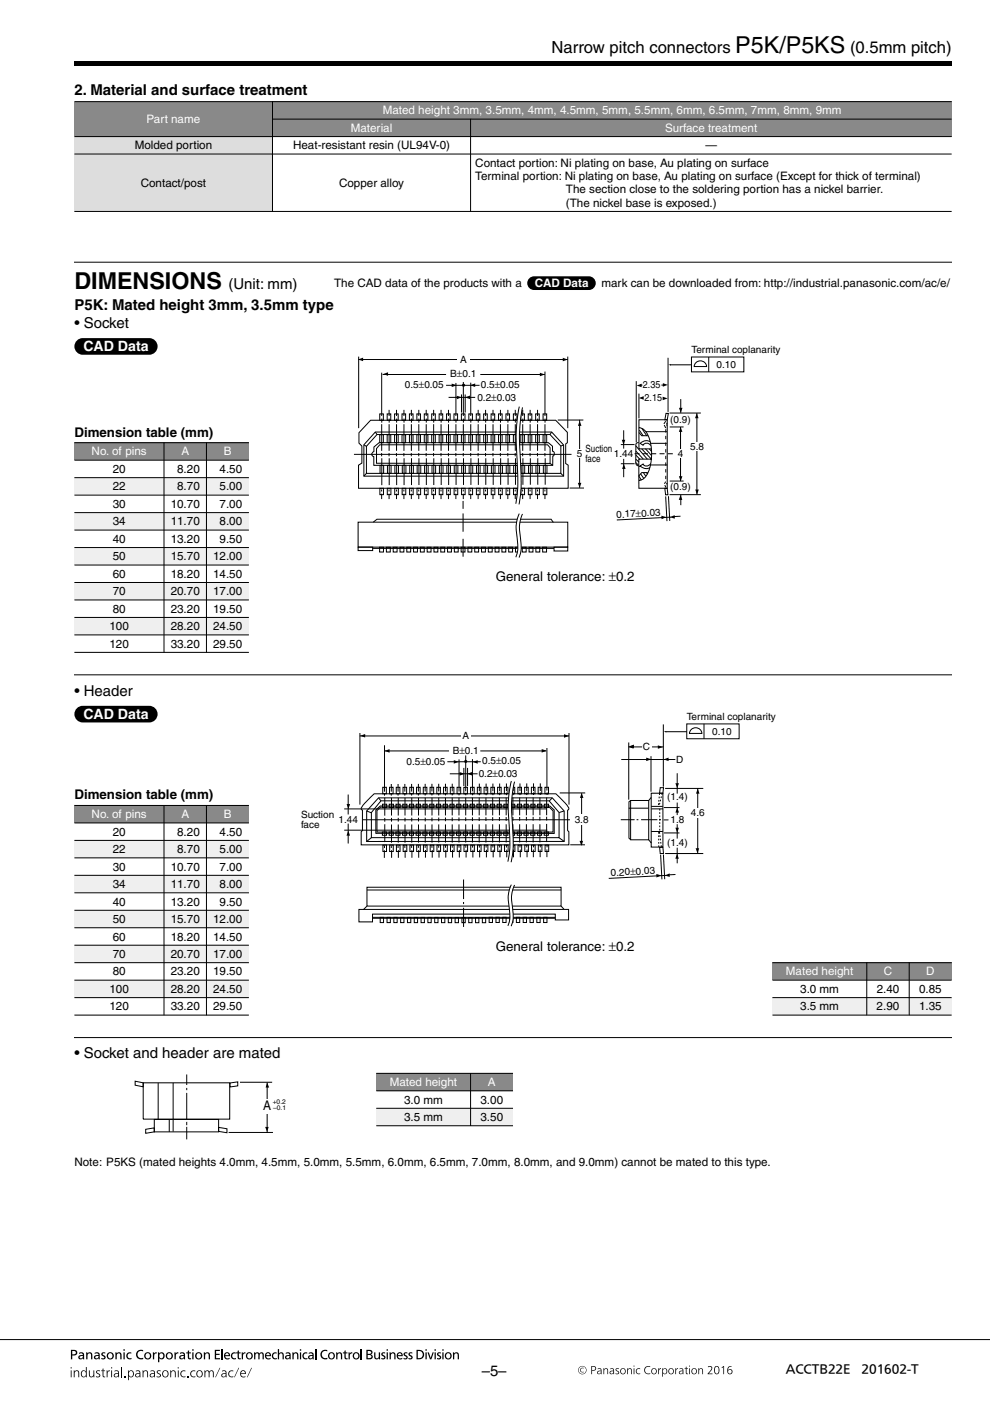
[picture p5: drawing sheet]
<svg xmlns="http://www.w3.org/2000/svg" width="210mm" height="297mm" viewBox="0 0 210 297" stroke-linecap="round" stroke-linejoin="round" font-family="sans-serif">
<defs><g id="words">
<g font-size="4.9">
<text x="155.9" y="11.3">P5K/P5KS</text>
<text x="15.8" y="61.2">DIMENSIONS</text>
</g>
<g font-size="3.5">
<text x="117" y="11.3">Narrow pitch connectors</text>
<text x="180.2" y="11.3">(0.5mm pitch)</text>
</g>
<g font-size="3.2">
<text x="15.8" y="20.1">2. Material and surface treatment</text>
<text x="15.8" y="65.6">P5K: Mated height 3mm, 3.5mm type</text>
<text x="48.4" y="61.2">(Unit: mm)</text>
<text x="15.8" y="69.5">• Socket</text>
<text x="15.8" y="147.5">• Header</text>
<text x="15.8" y="224.4">• Socket and header are mated</text>
<text x="102.1" y="291.6">–5–</text>
</g>
<g font-size="3" fill="#fff">
<text x="17.7" y="74.5">CAD Data</text>
<text x="17.7" y="152.5">CAD Data</text>
</g>
<g font-size="2.8">
<text x="15.8" y="92.6">Dimension table (mm)</text>
<text x="105.1" y="123.3">General tolerance: ±0.2</text>
<text x="15.8" y="169.5">Dimension table (mm)</text>
<text x="105.1" y="201.6">General tolerance: ±0.2</text>
<text x="55.8" y="235.4">A</text>
</g>
<g font-size="2.5" fill="#fff">
<text x="31.1" y="26.1">Part name</text>
<text x="74.4" y="28">Material</text>
<text x="81.1" y="24.3">Mated height 3mm, 3.5mm, 4mm, 4.5mm, 5mm, 5.5mm, 6mm, 6.5mm, 7mm, 8mm, 9mm</text>
<text x="141" y="28">Surface treatment</text>
<text x="113.4" y="60.9">CAD Data</text>
<text x="19.4" y="96.6">No. of pins</text>
<text x="38.5" y="96.6">A</text>
<text x="47.5" y="96.6">B</text>
<text x="19.4" y="173.5">No. of pins</text>
<text x="38.5" y="173.5">A</text>
<text x="47.5" y="173.5">B</text>
<text x="166.6" y="206.8">Mated height</text>
<text x="187.4" y="206.8">C</text>
<text x="196.4" y="206.8">D</text>
<text x="82.6" y="230.3">Mated height</text>
<text x="103.5" y="230.3">A</text>
</g>
<g font-size="2.5">
<text x="28.6" y="31.7">Molded portion</text>
<text x="62.1" y="31.7">Heat-resistant resin (UL94V-0)</text>
<text x="100.8" y="35.4">Contact portion: Ni plating on base, Au plating on surface</text>
<text x="149.6" y="31.7">—</text>
<text x="29.8" y="39.6">Contact/post</text>
<text x="71.9" y="39.6">Copper alloy</text>
<text x="100.8" y="38.2">Terminal portion: Ni plating on base, Au plating on surface (Except for thick of terminal)</text>
<text x="120" y="41">The section close to the soldering portion has a nickel barrier.</text>
<text x="120" y="43.8">(The nickel base is exposed.)</text>
<text x="70.8" y="60.9">The CAD data of the products with a</text>
<text x="127.5" y="60.9">mark can be downloaded from: http://industrial.panasonic.com/ac/e/</text>
<text x="23.9" y="100.3">20</text>
<text x="37.6" y="100.3">8.20</text>
<text x="46.6" y="100.3">4.50</text>
<text x="23.9" y="104">22</text>
<text x="23.9" y="107.7">30</text>
<text x="36.2" y="107.7">10.70</text>
<text x="37.6" y="104">8.70</text>
<text x="46.6" y="104">5.00</text>
<text x="46.6" y="107.7">7.00</text>
<text x="23.9" y="111.4">34</text>
<text x="36.2" y="111.4">11.70</text>
<text x="46.6" y="111.4">8.00</text>
<text x="23.9" y="118.8">50</text>
<text x="23.9" y="115.1">40</text>
<text x="36.2" y="118.8">15.70</text>
<text x="36.2" y="115.1">13.20</text>
<text x="45.2" y="118.8">12.00</text>
<text x="46.6" y="115.1">9.50</text>
<text x="23.9" y="122.5">60</text>
<text x="36.2" y="122.5">18.20</text>
<text x="45.2" y="122.5">14.50</text>
<text x="23.9" y="129.9">80</text>
<text x="23.9" y="126.2">70</text>
<text x="36.2" y="126.2">20.70</text>
<text x="36.2" y="129.9">23.20</text>
<text x="45.2" y="126.2">17.00</text>
<text x="45.2" y="129.9">19.50</text>
<text x="23.2" y="137.3">120</text>
<text x="23.2" y="133.6">100</text>
<text x="36.2" y="133.6">28.20</text>
<text x="36.2" y="137.3">33.20</text>
<text x="45.2" y="133.6">24.50</text>
<text x="45.2" y="137.3">29.50</text>
<text x="23.9" y="177.2">20</text>
<text x="37.6" y="177.2">8.20</text>
<text x="46.6" y="177.2">4.50</text>
<text x="23.9" y="180.9">22</text>
<text x="23.9" y="184.6">30</text>
<text x="36.2" y="184.6">10.70</text>
<text x="37.6" y="180.9">8.70</text>
<text x="46.6" y="180.9">5.00</text>
<text x="46.6" y="184.6">7.00</text>
<text x="23.9" y="188.3">34</text>
<text x="23.9" y="192">40</text>
<text x="36.2" y="188.3">11.70</text>
<text x="36.2" y="192">13.20</text>
<text x="46.6" y="188.3">8.00</text>
<text x="46.6" y="192">9.50</text>
<text x="23.9" y="195.7">50</text>
<text x="36.2" y="195.7">15.70</text>
<text x="45.2" y="195.7">12.00</text>
<text x="23.9" y="199.4">60</text>
<text x="23.9" y="203.1">70</text>
<text x="36.2" y="203.1">20.70</text>
<text x="36.2" y="199.4">18.20</text>
<text x="45.2" y="203.1">17.00</text>
<text x="45.2" y="199.4">14.50</text>
<text x="23.9" y="206.8">80</text>
<text x="36.2" y="206.8">23.20</text>
<text x="45.2" y="206.8">19.50</text>
<text x="23.2" y="214.2">120</text>
<text x="23.2" y="210.5">100</text>
<text x="36.2" y="210.5">28.20</text>
<text x="36.2" y="214.2">33.20</text>
<text x="45.2" y="210.5">24.50</text>
<text x="45.2" y="214.2">29.50</text>
<text x="169.7" y="210.5">3.0 mm</text>
<text x="169.7" y="214.2">3.5 mm</text>
<text x="185.9" y="214.2">2.90</text>
<text x="185.9" y="210.5">2.40</text>
<text x="194.9" y="214.2">1.35</text>
<text x="194.9" y="210.5">0.85</text>
<text x="85.7" y="234">3.0 mm</text>
<text x="101.9" y="234">3.00</text>
<text x="85.7" y="237.7">3.5 mm</text>
<text x="101.9" y="237.7">3.50</text>
<text x="15.8" y="247.2">Note: P5KS (mated heights 4.0mm, 4.5mm, 5.0mm, 5.5mm, 6.0mm, 6.5mm, 7.0mm, 8.0mm, and 9.0mm) cannot be mated to this type.</text>
<text x="166.6" y="291.2">ACCTB22E</text>
<text x="182.6" y="291.2">201602-T</text>
</g>
<g font-size="2.1">
<text x="97.5" y="77">A</text>
<text x="146.6" y="74.9">Terminal coplanarity</text>
<text x="85.9" y="82.3">0.5±0.05</text>
<text x="95.5" y="80">B±0.1</text>
<text x="102" y="82.3">0.5±0.05</text>
<text x="136.3" y="82.4">2.35</text>
<text x="151.9" y="78">0.10</text>
<text x="101.2" y="85">0.2±0.03</text>
<text x="136.7" y="85">2.15</text>
<text x="142.1" y="89.7">(0.9)</text>
<text x="124.2" y="95.9">Suction</text>
<text x="146.3" y="95.4">5.8</text>
<text x="122.3" y="97">5</text>
<text x="124.2" y="98">face</text>
<text x="130.2" y="97">1.44</text>
<text x="143.7" y="97">4</text>
<text x="142.1" y="104">(0.9)</text>
<text x="130.7" y="109.8" transform="rotate(-3 130.7 109.8)">0.17±0.03</text>
<text x="145.6" y="152.7">Terminal coplanarity</text>
<text x="151" y="155.8">0.10</text>
<text x="96" y="159.8">B±0.1</text>
<text x="98" y="156.7">A</text>
<text x="136.3" y="159">C</text>
<text x="143.4" y="161.8">D</text>
<text x="86.2" y="162.2">0.5±0.05</text>
<text x="101.5" y="164.7">0.2±0.03</text>
<text x="102.2" y="162.1">0.5±0.05</text>
<text x="63.8" y="173.4">Suction</text>
<text x="141.5" y="169.7">(1.4)</text>
<text x="146.5" y="173">4.6</text>
<text x="63.8" y="175.5">face</text>
<text x="71.8" y="174.4">1.44</text>
<text x="121.9" y="174.5">3.8</text>
<text x="141.5" y="179.4">(1.4)</text>
<text x="142.2" y="174.5">1.8</text>
<text x="129.5" y="185.8" transform="rotate(-3 129.5 185.8)">0.20±0.03</text>
</g>
<g font-size="1.4">
<text x="57.8" y="234">+0.2</text>
<text x="57.9" y="235.4">–0.1</text>
</g>
</g></defs>
<g fill="#000">
<path d="M15.8 13h186v1.1h-186zM15.6 290.5h.2v.3a.54 .54 0 0 1 .7-.2 .54 .54 0 0 1 .3 .7v.7h-.2a1.38 1.38 0 0 0-.2-1.3 .46 .46 0 0 0-.4 .1 .46 .46 0 0 0-.2 .5v.7h-.2zM18.3 286.7h.2v.3a.6 .6 0 0 1 .8-.2 .6 .6 0 0 1 .3 .7v.7h-.3v-.9a.39 .39 0 0 0-.5-.4 .39 .39 0 0 0-.2 .6v.7h-.3zM18.8 290.5h.2v.8a.43 .43 0 0 0 .4 .6 .43 .43 0 0 0 .4-.6v-.8h.2v1.5h-.2v-.3a.54 .54 0 0 1-.7 .3 .54 .54 0 0 1-.3-.7zM20.4 290.7l.3-.2 .5 .1v.2h-.6l.2 .3a.48 .48 0 0 1 .5 .6 .48 .48 0 0 1-.8 .3h-.2l.1-.2 .4 .1 .3-.3-.7-.6zM21.7 290.2l.2-.1v.5h.4v.1h-.4v.7l.1 .3 .3 .1v.2h-.4l-.1-.2-.1-1.1h-.3v-.1h.3zM21.6 286.8h.7v.2h-.5v.2a.51 .51 0 0 1 .6 .5 .51 .51 0 0 1-.5 .5l-.4-.1v-.2l.3 .1 .3-.2a.74 .74 0 0 1-.5-1zM22.6 290.5h.2v.4l.2-.3h.3v.1l-.3 .1-.2 .2v1h-.2zM24.5 286.7h.2v.3a.6 .6 0 0 1 .8-.2 .6 .6 0 0 1 .3 .7v.7h-.3v-.9a.39 .39 0 0 0-.5-.4 .39 .39 0 0 0-.2 .6l-.1 .7h-.2zM26.4 291.8h.2v.2h-.2zM26.9 287l.6-.3 .4 .1-.1 .2a.52 .52 0 0 0-.7 .5 .52 .52 0 0 0 .8 .4v.2a.77 .77 0 0 1-1-.1 .77 .77 0 0 1 0-1zM29 286.6l.4-.3 .5-.1 .5 .1-.1 .2a.78 .78 0 0 0-1.1 .7 .78 .78 0 0 0 1.2 .7v.2a1.07 1.07 0 0 1-1.3-.2 1.07 1.07 0 0 1-.1-1.3z"/>
<path d="M30.2 290.5h.2v.3a.54 .54 0 0 1 .7-.2 .54 .54 0 0 1 .3 .7v.7h-.2a1.38 1.38 0 0 0-.2-1.3 .46 .46 0 0 0-.5 .1 .46 .46 0 0 0-.1 .5v.7h-.2zM32.4 286.7h.3v.3l.2-.3h.3v.3h-.3l-.2 .2v1h-.3zM33.3 290.7l.2-.2 .6 .1v.2h-.7l.2 .3a.48 .48 0 0 1 .5 .6 .48 .48 0 0 1-.7 .3h-.2v-.2l.5 .1 .2-.3-.6-.6zM36.1 290.5h.2v.3a.54 .54 0 0 1 .7-.2 .54 .54 0 0 1 .3 .7v.7h-.2a1.38 1.38 0 0 0-.2-1.3 .46 .46 0 0 0-.5 .1 .46 .46 0 0 0-.1 .5v.7h-.2zM37 286.7h.2v.3l.3-.3h.3v.3h-.3l-.2 .2v1h-.3zM38.5 290.7l.6-.1h.2v.2a.58 .58 0 0 0-.9 .5 .58 .58 0 0 0 .9 .5v.2a.76 .76 0 0 1-1-.3 .76 .76 0 0 1 .2-1zM39.7 291.8h.2v.2h-.2zM39.5 286.7h.3v-.3l.3-.1v.4h.4v.2h-.4v.6v.4h.4v.3h-.4l-.2-.2-.1-1.1h-.3zM40.6 290.7l.6-.1h.2v.2a.58 .58 0 0 0-.9 .5 .58 .58 0 0 0 .9 .5v.2a.76 .76 0 0 1-1-.3 .76 .76 0 0 1 .2-1zM43.2 286.7h.3v.3a.6 .6 0 0 1 .7-.2 .6 .6 0 0 1 .3 .7v.7h-.3v-.9a.39 .39 0 0 0-.4-.4 .39 .39 0 0 0-.3 .6v.7h-.3zM43.3 290.5h.2v.3l.3-.2a.41 .41 0 0 1 .6 .3 .51 .51 0 0 1 .7-.3 .51 .51 0 0 1 .2 .6v.8h-.2l-.1-1.3a.41 .41 0 0 0-.4 .1 .41 .41 0 0 0-.2 .4v.8h-.2v-.9a.39 .39 0 0 0-.5-.4 .39 .39 0 0 0-.2 .6v.7h-.1zM46.6 290h.1l-.9 2h-.2z"/>
<path d="M45.5 286.2h1.1v.2h-.8v.6h.8v.3h-.8v.7h.8v.2h-1.1zM48.7 290.7l.6-.1h.2v.2a.58 .58 0 0 0-.9 .5 .58 .58 0 0 0 .9 .5v.2a.76 .76 0 0 1-1-.3 .76 .76 0 0 1 .2-1zM50.6 290h.1l-.9 2h-.2zM49.1 287l.6-.3 .3 .1v.2a.51 .51 0 0 0-.8 .5 .51 .51 0 0 0 .8 .4v.2a.76 .76 0 0 1-.9-.1 .76 .76 0 0 1 0-1zM50.4 286.4l.2-.1v.4h.4v.2h-.4v.6l.1 .4h.4v.3h-.5l-.2-.2v-1.1h-.3v-.2h.3zM51.2 286.7h.3v.3l.2-.3h.3v.3h-.2l-.2 .2-.1 1h-.2zM53.3 290h.1l-.9 2h-.2zM53.9 286.7h.2v.3l.3-.3h.4l.2 .3a.52 .52 0 0 1 .7-.3 .52 .52 0 0 1 .2 .7v.8h-.2l-.1-1.1-.3-.1-.3 .3v.9h-.2v-1.1l-.4-.1-.2 .3-.1 .9h-.2zM57.8 287l.6-.3 .3 .1v.2a.51 .51 0 0 0-.8 .5 .51 .51 0 0 0 .8 .4v.2a.76 .76 0 0 1-.9-.1 .76 .76 0 0 1 0-1zM58.9 286h.3v1l.2-.3a.56 .56 0 0 1 .6 .2 .56 .56 0 0 1 .2 .5v.8h-.3v-.9a.37 .37 0 0 0-.4-.4 .37 .37 0 0 0-.3 .5v.8h-.3zM62 286.7h.2v.3a.58 .58 0 0 1 .8-.2 .58 .58 0 0 1 .3 .7v.7h-.3v-.9a.38 .38 0 0 0-.5-.4 .38 .38 0 0 0-.2 .6v.7h-.3zM64.2 287l.6-.3 .4 .1-.1 .2a.51 .51 0 0 0-.7 .5 .51 .51 0 0 0 .8 .4v.2a.76 .76 0 0 1-.9-.1 .76 .76 0 0 1-.1-1z"/>
<path d="M68.1 286.6l.4-.3 .5-.1 .4 .1v.2a.77 .77 0 0 0-1.2 .7 .77 .77 0 0 0 1.2 .7v.2a1.05 1.05 0 0 1-1.2-.2 1.05 1.05 0 0 1-.1-1.3zM71.3 286.7h.2v.3a.58 .58 0 0 1 .8-.2 .58 .58 0 0 1 .2 .7v.7h-.2v-.9a.38 .38 0 0 0-.5-.4 .38 .38 0 0 0-.2 .6l-.1 .7h-.2zM73 286.4l.3-.1v.4h.4v.2h-.4v.6v.4h.4v.3h-.4l-.2-.2-.1-1.1h-.3v-.2h.3zM73.9 286.7h.2v.3l.3-.3h.3v.3h-.3l-.2 .2v1h-.3zM79.3 286.7h.3v1.1l.3 .2 .4-.2v-1.1h.3v1.5h-.2l-.1-.2a.56 .56 0 0 1-.7 .2 .56 .56 0 0 1-.3-.7zM81 286.8h.7l-.1 .2h-.4v.2a.51 .51 0 0 1 .5 .5 .51 .51 0 0 1-.5 .5l-.4-.1v-.2l.4 .1 .3-.2a.75 .75 0 0 1-.5-1zM82.6 286.7h.2v.3a.58 .58 0 0 1 .8-.2 .58 .58 0 0 1 .3 .7v.7h-.3v-.9a.38 .38 0 0 0-.5-.4 .38 .38 0 0 0-.2 .6v.7h-.3zM85.7 286.8h.7v.2h-.5v.2a.51 .51 0 0 1 .5 .5 .51 .51 0 0 1-.5 .5l-.3-.1v-.2l.3 .1 .3-.2a.75 .75 0 0 1-.5-1zM86.7 286.8h.7v.2h-.5v.2a.51 .51 0 0 1 .6 .5 .51 .51 0 0 1-.5 .5l-.4-.1v-.2l.4 .1 .2-.2a.75 .75 0 0 1-.5-1zM90.6 286.7h.3l.4 1.2 .4-1.2h.3l-.5 1.5h-.3zM92.8 286.8h.7v.2h-.5v.2a.51 .51 0 0 1 .5 .5 .51 .51 0 0 1-.5 .5l-.3-.1v-.2l.3 .1 .3-.2a.75 .75 0 0 1-.5-1zM96 286.7h.3v.3a.58 .58 0 0 1 .8-.2 .58 .58 0 0 1 .2 .7v.7h-.3v-.9a.38 .38 0 0 0-.4-.4 .38 .38 0 0 0-.3 .6v.7h-.3z"/>
<path d="M127.9 290.1h.2v.3a.47 .47 0 0 1 .6-.3 .47 .47 0 0 1 .2 .6v.7h-.1l-.1-1a.37 .37 0 0 0-.4-.1 .37 .37 0 0 0-.2 .4v.7h-.2zM130.5 290.3l.3-.2h.4v.2h-.5v.1l.2 .2a.41 .41 0 0 1 .4 .3 .41 .41 0 0 1-.3 .5 .41 .41 0 0 1-.5-.2h.4l.2-.2-.6-.5zM133 290.1h.1v.3a.47 .47 0 0 1 .6-.3 .47 .47 0 0 1 .3 .6v.7h-.2v-1a.37 .37 0 0 0-.5-.1 .37 .37 0 0 0-.2 .4v.7h-.1zM135 290.2l.6-.1 .1 .2a.5 .5 0 0 0-.7 .4 .5 .5 0 0 0 .7 .5v.1a.65 .65 0 0 1-.8-.2 .65 .65 0 0 1 .1-.9zM136.8 289.9l.7-.3 .4 .1v.2a.74 .74 0 0 0-1.1 .6 .74 .74 0 0 0 1.1 .6v.2a.9 .9 0 0 1-1.2-.3 .9 .9 0 0 1 .1-1.1zM139.5 290.1h.2v.3l.2-.3h.2v.2l-.3 .2-.1 .9h-.1zM143.2 290.1h.1v.3l.2-.3h.3v.2l-.4 .2-.1 .9h-.1zM145.4 289.8l.2-.1v.4h.3v.1h-.3v.7v.2l.3 .2-.5-.1v-1h-.3v-.1h.3zM148.1 290.1h.1v.3a.47 .47 0 0 1 .6-.3 .47 .47 0 0 1 .3 .6v.7h-.2v-1a.37 .37 0 0 0-.5-.1 .37 .37 0 0 0-.2 .4v.7h-.1zM150.1 289.7a.58 .58 0 0 1 .9 .1 .58 .58 0 0 1-.3 .9l-.5 .5h.9v.2h-1.1v-.2a1.31 1.31 0 0 0 .8-1.3l-.3-.1-.4 .1zM153 290l.5-.4v1.8h-.1v-1.6l-.3 .3z"/>
<path d="M15 289.9h.2v.2h-.2zM15 290.5h.2v1.5h-.2z"/>
<path d="M15.3 286.4h.1a.47 .47 0 0 1 .7 .4l-.2 .3-.6 .1zM15 286.2v2h.3v-.8a.71 .71 0 0 0 .9-.2 .71 .71 0 0 0 0-.8z"/>
<path d="M16.8 286.8a.66 .66 0 0 1 .7 0 .66 .66 0 0 1 .3 .7v.7h-.2v-.3a.49 .49 0 0 1-.8 .2 .49 .49 0 0 1 .2-.8h.6a.47 .47 0 0 0-.4-.4 .47 .47 0 0 0-.4 .2zM16.9 287.6v.3a.39 .39 0 0 0 .6-.1l.1-.3z"/>
<path d="M17.4 290.9a.53 .53 0 0 1 .8 .4 .53 .53 0 0 1-.7 .5l-.2-.5zM17.4 290.6a.72 .72 0 0 0-.2 1 .72 .72 0 0 0 .9 .3l.1-.2v.3h.2v-2.2h-.2v1l-.3-.2z"/>
<path d="M20.3 287.6l.6-.1-.1 .3a.39 .39 0 0 1-.6 .1zM20.1 286.8v.3l.3-.2a.36 .36 0 0 1 .5 .4h-.2a.59 .59 0 0 0-.8 .5l.2 .3 .3 .1 .5-.3v.3h.3l-.1-.4a.74 .74 0 0 0 0-.8 .74 .74 0 0 0-.9-.2z"/>
<path d="M22.9 287.5a.52 .52 0 0 1 1 0 .52 .52 0 0 1-1 0zM22.6 287.5a.77 .77 0 0 0 1.5 0 .77 .77 0 0 0-1.5 0z"/>
<path d="M23.6 289.9v.2h.2v-.2zM23.6 290.5v1.5h.2v-1.5z"/>
<path d="M24.4 291.4l.6-.1a.35 .35 0 0 1-.2 .5 .35 .35 0 0 1-.4-.4zM24.3 290.6v.2l.4-.1 .3 .1 .1 .3h-.2a.61 .61 0 0 0-.8 .5l.3 .4h.4l.3-.3v.3h.2a1.76 1.76 0 0 0-.4-1.4z"/>
<path d="M26.2 286.1h.3v.3h-.3zM26.2 286.7h.2v1.5h-.2z"/>
<path d="M27.5 290.8a.57 .57 0 0 1 .8 .3 .57 .57 0 0 1-.4 .8 .61 .61 0 0 1-.6-.4 .61 .61 0 0 1 .2-.7zM27.1 290.5v2.1h.2v-.9a.7 .7 0 0 0 1.1-.1 .7 .7 0 0 0-.4-1h-.4l-.3 .3v-.4z"/>
<path d="M28.8 290.6a.58 .58 0 0 1 .7 0 .58 .58 0 0 1 .3 .6v.8h-.2v-.3a.48 .48 0 0 1-.8 .2 .48 .48 0 0 1 .3-.7l.5-.1-.1-.3-.3-.1-.4 .1zM28.9 291.4l-.1 .2a.36 .36 0 0 0 .6 .2 .36 .36 0 0 0 .1-.5z"/>
<path d="M30.8 287.5a.55 .55 0 0 1 1.1 0 .55 .55 0 0 1-1.1 0zM30.5 287.5a.8 .8 0 0 0 1.6 0 .8 .8 0 0 0-1.6 0z"/>
<path d="M32 291.4l.6-.1a.35 .35 0 0 1-.2 .5 .35 .35 0 0 1-.4-.4zM31.9 290.6v.2l.4-.1 .3 .1 .1 .3h-.2a.61 .61 0 0 0-.8 .5l.3 .4h.4l.3-.3v.3h.2a1.76 1.76 0 0 0-.3-1.4z"/>
<path d="M33.8 287.5a.47 .47 0 0 1 .9 0 .47 .47 0 0 1-.9 0zM33.5 286.7v2.1h.3v-.9a.71 .71 0 0 0 1.1-.2 .71 .71 0 0 0-.6-1l-.5 .3-.1-.3z"/>
<path d="M34.8 290.8a.54 .54 0 0 1 .7 .5 .54 .54 0 0 1-.8 .4l-.1-.4zM34.3 291.3a.75 .75 0 0 0 1.5 0 .75 .75 0 0 0-1.5 0z"/>
<path d="M35.4 287.5a.55 .55 0 0 1 1.1 0 .55 .55 0 0 1-1.1 0zM35.1 287.5a.8 .8 0 0 0 1.6 0 .8 .8 0 0 0-1.6 0z"/>
<path d="M37.7 289.9v.2h.2v-.2zM37.7 290.5v1.5h.2v-1.5z"/>
<path d="M38.3 287.6l.7-.1-.1 .3a.39 .39 0 0 1-.6 .1zM38.2 286.8v.3l.3-.2a.36 .36 0 0 1 .5 .4h-.2a.59 .59 0 0 0-.8 .5l.1 .3 .4 .1 .5-.3v.3h.2v-.4a.74 .74 0 0 0-.1-.8 .74 .74 0 0 0-.8-.2z"/>
<path d="M40.8 286.1v.3h.3v-.3zM40.8 286.7v1.5h.2v-1.5z"/>
<path d="M41.6 287.5a.55 .55 0 0 1 1.1 0 .55 .55 0 0 1-1.1 0zM41.3 287.5a.8 .8 0 0 0 1.6 0 .8 .8 0 0 0-1.6 0z"/>
<path d="M42 290.8a.54 .54 0 0 1 .8 .5 .54 .54 0 0 1-.9 .4l-.1-.4zM41.5 291.3a.75 .75 0 0 0 1.5 0 .75 .75 0 0 0-1.5 0z"/>
<path d="M47.2 291.4l.6-.1a.35 .35 0 0 1-.2 .5 .35 .35 0 0 1-.4-.4zM47.1 290.6v.2l.4-.1 .3 .1v.3h-.1a.61 .61 0 0 0-.8 .5l.3 .4h.4l.3-.3v.3h.1a1.76 1.76 0 0 0-.3-1.4z"/>
<path d="M48 287h.3l.2 .3h-.7zM47.7 286.9a.8 .8 0 0 0-.1 1.1 .8 .8 0 0 0 1.1 .1v-.2l-.3 .1a.47 .47 0 0 1-.6-.5h1a.66 .66 0 0 0-.3-.7 .66 .66 0 0 0-.8 .1z"/>
<path d="M51.3 290.7h.5l.2 .5h-.9zM51.1 290.7a.79 .79 0 0 0-.1 1 .79 .79 0 0 0 1 .3v-.2l-.4 .1-.3-.1-.2-.5h1a.62 .62 0 0 0-.3-.7 .62 .62 0 0 0-.7 .1z"/>
<path d="M52.4 287.5a.52 .52 0 0 1 1 0 .52 .52 0 0 1-1 0zM52.1 287.5a.76 .76 0 0 0 1.5 0 .76 .76 0 0 0-1.5 0z"/>
<path d="M56.6 287h.4l.2 .3h-.8zM56.3 286.9a.8 .8 0 0 0 0 1.1 .8 .8 0 0 0 1.1 .1v-.2l-.3 .1a.47 .47 0 0 1-.7-.5h1.1a.66 .66 0 0 0-.3-.7 .66 .66 0 0 0-.9 .1z"/>
<path d="M60.8 287.6l.6-.1-.1 .3-.3 .2-.3-.1zM60.6 286.8v.3l.3-.2a.35 .35 0 0 1 .5 .4h-.2a.58 .58 0 0 0-.8 .5l.2 .3 .3 .1 .5-.3v.3h.2v-.4a.73 .73 0 0 0-.1-.8 .73 .73 0 0 0-.8-.2z"/>
<path d="M63.6 286.1v.3h.3v-.3zM63.6 286.7v1.5h.3v-1.5z"/>
<path d="M65.6 287.6l.7-.1-.1 .3-.3 .2-.3-.1zM65.5 286.8v.3l.3-.2a.36 .36 0 0 1 .5 .4h-.2a.58 .58 0 0 0-.8 .5l.2 .3 .3 .1 .5-.3v.3h.2v-.4a.73 .73 0 0 0-.1-.8 .73 .73 0 0 0-.8-.2z"/>
<path d="M69.8 287.5a.52 .52 0 0 1 1 0 .52 .52 0 0 1-1 0zM69.5 287.5a.76 .76 0 0 0 1.5 0 .76 .76 0 0 0-1.5 0z"/>
<path d="M75 287.5a.55 .55 0 0 1 1.1 0 .55 .55 0 0 1-1.1 0zM74.7 287.5a.8 .8 0 0 0 1.6 0 .8 .8 0 0 0-1.6 0z"/>
<path d="M78 286.4a.57 .57 0 0 1 .7 .3 .54 .54 0 0 1-.7 .3zM77.7 286.2v2h.6a.53 .53 0 0 0 .7-.4 .53 .53 0 0 0-.4-.6 .53 .53 0 0 0 .3-.7 .53 .53 0 0 0-.7-.3zM78 287.3a.59 .59 0 0 1 .8 .3 .57 .57 0 0 1-.8 .4z"/>
<path d="M82 286.1h.3v.3h-.3zM82 286.7h.2v1.5h-.2z"/>
<path d="M84.6 287h.3l.2 .3h-.7zM84.3 286.9a.8 .8 0 0 0-.1 1.1 .8 .8 0 0 0 1.1 .1v-.2l-.3 .1a.47 .47 0 0 1-.6-.5h1a.66 .66 0 0 0-.3-.7 .66 .66 0 0 0-.8 .1z"/>
<path d="M88.6 286.4a.8 .8 0 0 1 1 .8 .8 .8 0 0 1-1 .8zM88.3 286.2v2a1.17 1.17 0 0 0 1.6-1.3l-.5-.6z"/>
<path d="M90.2 286.1h.3v.3h-.3zM90.2 286.7h.3v1.5h-.3z"/>
<path d="M92.1 286.1h.3v.3h-.3zM92.1 286.7h.3v1.5h-.3z"/>
<path d="M93.8 286.1v.3h.3v-.3zM93.8 286.7v1.5h.2v-1.5z"/>
<path d="M94.6 287.5a.52 .52 0 0 1 1 0 .52 .52 0 0 1-1 0zM94.3 287.5a.76 .76 0 0 0 1.5 0 .76 .76 0 0 0-1.5 0z"/>
<path d="M122.7 290.5a.8 .8 0 0 1 1.6 0 .8 .8 0 0 1-1.6 0zM123.1 290.1a.48 .48 0 0 0 0 .7 .48 .48 0 0 0 .7 0 .42 .42 0 0 1-.7-.3 .42 .42 0 0 1 .7-.4l-.3-.1zM122.6 290.5a.9 .9 0 0 0 1.8 0 .9 .9 0 0 0-1.8 0z"/>
<path d="M125.5 289.8h.4a.36 .36 0 0 1 .3 .5 .36 .36 0 0 1-.5 .2h-.2zM125.4 289.6v1.8h.1v-.8a.55 .55 0 0 0 .9-.3 .55 .55 0 0 0-.7-.7z"/>
<path d="M126.8 290.9l.5-.2a.3 .3 0 0 1-.1 .5 .3 .3 0 0 1-.4-.3zM126.7 290.2v.1a.39 .39 0 0 1 .7 .2l-.7 .3a.42 .42 0 0 0 .2 .6 .42 .42 0 0 0 .5-.3v.3h.2l-.2-1.2z"/>
<path d="M129.5 290.9l.5-.2a.3 .3 0 0 1-.2 .5 .3 .3 0 0 1-.3-.3zM129.4 290.2v.1a.39 .39 0 0 1 .6 .2l-.7 .3a.42 .42 0 0 0 .2 .6 .42 .42 0 0 0 .6-.3v.3h.1l-.1-1.2z"/>
<path d="M131.6 290.8a.5 .5 0 0 1 1 0 .5 .5 0 0 1-1 0zM131.4 290.7a.65 .65 0 0 0 1.3 0 .65 .65 0 0 0-1.3 0z"/>
<path d="M134.3 290.1v1.3h.2v-1.3zM134.3 289.5v.2h.2v-.2z"/>
<path d="M138.2 290.8a.5 .5 0 0 1 1 0 .5 .5 0 0 1-1 0zM138 290.7a.65 .65 0 0 0 1.3 0 .65 .65 0 0 0-1.3 0z"/>
<path d="M140.7 290.3a.47 .47 0 0 1 .6 .4 .47 .47 0 0 1-.5 .5l-.2-.5zM140.4 290.1v1.8h.2v-.8a.6 .6 0 0 0 .9-.1 .6 .6 0 0 0-.4-.9h-.3l-.3 .3v-.3z"/>
<path d="M141.8 290.8a.5 .5 0 0 1 1 0 .5 .5 0 0 1-1 0zM141.6 290.7a.65 .65 0 0 0 1.3 0 .65 .65 0 0 0-1.3 0z"/>
<path d="M144.2 290.9l.5-.2a.3 .3 0 0 1-.2 .5 .3 .3 0 0 1-.3-.3zM144.1 290.2v.1a.39 .39 0 0 1 .6 .2l-.7 .3a.42 .42 0 0 0 .2 .6 .42 .42 0 0 0 .6-.3v.3h.1l-.1-1.2z"/>
<path d="M146.1 290.1v1.3h.2v-1.3zM146.1 289.5v.2h.2v-.2z"/>
<path d="M146.7 290.8a.5 .5 0 0 1 1 0 .5 .5 0 0 1-1 0zM146.5 290.7a.65 .65 0 0 0 1.3 0 .65 .65 0 0 0-1.3 0z"/>
<path d="M151.8 289.8h.2a.9 .9 0 0 1 0 1.4l-.4-.4v-.6zM151.5 289.8l-.1 .3a.96 .96 0 0 0 .6 1.3 .98 .98 0 0 0 .5-.9 .98 .98 0 0 0-.5-.9z"/>
<path d="M154.4 290.8a.4 .4 0 0 1 .8 0 .4 .4 0 0 1-.8 0zM154.4 289.9a.85 .85 0 0 0-.2 .9 .85 .85 0 0 0 .8 .6 .55 .55 0 0 0 .2-.9 .55 .55 0 0 0-.9 0 .6 .6 0 0 1 .8-.7v-.2h-.2z"/>
</g>
<path d="M47.1 286v2.2M67 286v2.2M76.6 286v2.2" fill="none" stroke="#000" stroke-width=".26"/>
<path d="M15.8 55.6h186M15.8 143.1h186M15.8 220h186M0 284h210M25.8 289.8v2.2" fill="none" stroke="#000" stroke-width=".21"/>
<g fill="#898989">
<path d="M15.8 21.5h42v7.5h-42z"/>
<path d="M57.8 21.5h144v3.8h-144z"/>
<path d="M57.8 25.3h42v3.7h-42z"/>
<path d="M99.8 25.3h102v3.7h-102z"/>
</g>
<g fill="#dcdddd">
<path d="M15.8 29h42v3.7h-42z"/>
<path d="M15.8 32.7h42v12.1h-42z"/>
</g>
<path d="M15.8 21.5h186M15.8 29h186M15.8 32.7h186M57.7 25.3h144.1M57.8 21.5v23.4M99.8 25.2v19.7M15.8 44.8h186" fill="none" stroke="#000" stroke-width=".21"/>
<path d="M112.1 59.2l.7-.5 .4-.1h11.7a1.45 1.45 0 0 1 1.4 1.4 1.45 1.45 0 0 1-1.4 1.5h-11.7a1.45 1.45 0 0 1-1.3-.8 1.45 1.45 0 0 1 .2-1.5z" fill="#000"/>
<g fill="#898989">
<path d="M15.8 93.9h19v3.7h-19z"/>
<path d="M34.8 93.9h9v3.7h-9z"/>
<path d="M43.8 93.9h9v3.7h-9z"/>
</g>
<g fill="#eeefef">
<path d="M15.8 101.3h19v3.7h-19z"/>
<path d="M34.8 101.3h9v3.7h-9z"/>
<path d="M43.8 101.3h9v3.7h-9z"/>
<path d="M15.8 108.7h19v3.7h-19z"/>
<path d="M34.8 108.7h9v3.7h-9z"/>
<path d="M43.8 108.7h9v3.7h-9z"/>
<path d="M15.8 116.1h19v3.7h-19z"/>
<path d="M34.8 116.1h9v3.7h-9z"/>
<path d="M43.8 116.1h9v3.7h-9z"/>
<path d="M15.8 123.5h19v3.7h-19z"/>
<path d="M34.8 123.5h9v3.7h-9z"/>
<path d="M43.8 123.5h9v3.7h-9z"/>
<path d="M15.8 130.9h19v3.7h-19z"/>
<path d="M34.8 130.9h9v3.7h-9z"/>
<path d="M43.8 130.9h9v3.7h-9z"/>
</g>
<g fill="none" stroke="#000" stroke-width=".21">
<path d="M115.5 78.8v9.4M15.8 93.9h37M15.8 97.6h37M34.8 93.8v44.6M43.8 93.8v44.6M75 96.3h46.2M77.1 94.3l.6 .3M78.6 89.1h39.2l2.5 2.6v2.2l-.4 .2v4.2l.6 .3v4.9h-44.5v-4.9l.7-.4v-3.6l-.6-.6v-2.3zM79.3 94.8l1.1-.9h35.9l.8 .7v1.1a.54 .54 0 0 1 .4 .5 .54 .54 0 0 1-.3 .5v2h-37.9v-1.9a.51 .51 0 0 1-.3-.8l.3-.3zM79.6 91.6h37.4l2.5 2.7v6.7h-42.4v-6.7zM79.6 91.6l.3 .5M79.9 92.1h36.7l2.3 2.5v5.8h-41.2v-5.8z"/>
<path d="M80.5 87.8h.8v1.3h-.8zM80.5 92.2h.8v1.6h-.8zM80.5 94.3h35.6l.5 .6v3.4l-36.8-.1v-3.1zM80.6 98.7h.7v1.7h-.7zM80.9 96.1v.6M80.9 89.9v5.7M80.9 88.7v.9M80.9 97.2v5.7M82.1 87.8h.8v1.3h-.8zM82.1 92.2h.8v1.6h-.8zM82.1 98.7h.8v1.7h-.8zM82.5 96.1v.6"/>
<path d="M82.5 86.9v1.3M82.5 89.9v5.7M82.5 88.7v.9M82.5 97.2v5.7M83.7 87.8h.7v1.3h-.7zM83.7 92.2h.7v1.6h-.7zM83.7 98.7h.8v1.7h-.8zM84.1 96.1v.6M84.1 86.9v1.3M84.1 89.9v5.7M84.1 88.7v.9M84.1 97.2v5.7"/>
<path d="M85.2 87.8h.8v1.3h-.8zM85.2 92.2h.8v1.6h-.8zM85.3 98.7h.8v1.7h-.8zM85.6 96.1v.6M85.6 86.9v1.3M85.6 89.9v5.7M85.7 88.7v.9M85.7 97.2v5.6M86.8 87.8h.8v1.3h-.8zM86.8 92.2h.8v1.6h-.8zM86.9 98.7h.7v1.7h-.7zM87.2 96.1v.6"/>
<path d="M87.2 86.9v1.3M87.2 89.9v5.7M87.2 88.7v.9M87.2 97.2v5.6M88.4 87.8h.7v1.3h-.7zM88.4 92.2h.7v1.6h-.7zM88.4 98.7h.8v1.7h-.8zM88.8 96.1v.6M88.8 86.9v1.3M88.8 89.9v5.7M88.8 88.7v.9M88.8 97.2v5.6"/>
<path d="M90 87.8h.7v1.3h-.7zM90 92.2h.7v1.6h-.7zM90 98.7h.8v1.7h-.8zM90.4 96.1v.6M90.4 86.9v1.3M90.4 89.9v5.7M90.4 88.7v.9M90.4 97.2v5.6M91.5 87.8h.8v1.3h-.8zM91.5 92.2h.8v1.6h-.8zM91.6 98.7h.8v1.7h-.8zM91.9 96.1v.6"/>
<path d="M91.9 86.9v1.3M91.9 89.9v5.7M92 88.7v.9M92 97.2v5.6M93.1 87.8h.8v1.3h-.8zM93.1 92.2h.8v1.6h-.8zM93.2 98.7h.7v1.7h-.7zM93.5 96.1v.6M93.5 86.9v1.3M93.5 89.9v5.7M93.5 88.7v.9M93.5 97.2v5.6"/>
<path d="M94.7 87.8h.7v1.3h-.7zM94.7 92.2h.7v1.6h-.7zM94.7 98.7h.8v1.7h-.8zM95.1 96.1v.6M95.1 86.9v1.3M95.1 89.9v5.7M95.1 88.7v.9M95.1 97.2v5.6M96.3 87.8h.7v1.3h-.7zM96.3 92.2h.7v1.6h-.7zM96.3 98.7h.8v1.7h-.8zM96.6 96.1v.6"/>
<path d="M96.7 81.2v7M96.7 89.9v5.7M96.7 88.7v.9M96.7 97.2v5.6M97.8 87.8h.8v1.3h-.8zM97.8 92.2h.8v1.6h-.8zM97.9 98.7h.8v1.7h-.8zM98.2 96.1v.6M98.2 81v7.2M98.2 89.9v5.7M98.3 88.7v.9M98.3 97.2v5.6"/>
<path d="M99.4 87.8h.8v1.3h-.8zM99.4 92.2h.8v1.6h-.8zM99.5 98.7h.7v1.7h-.7zM99.8 96.1v.6M99.8 81.1v7.1M99.8 89.9v5.7M99.8 88.7v.9M99.8 97.2v5.6M101 87.8h.7v1.3h-.7zM101 92.2h.7v1.6h-.7zM101 98.7h.8v1.7h-.8zM101.4 96.1v.6"/>
<path d="M101.4 86.9v1.3M101.4 89.9v5.7M101.4 88.7v.9M101.4 97.2v5.6M102.5 87.8h.8v1.3h-.8zM102.6 92.2h.7v1.6h-.7zM102.6 98.7h.8v1.7h-.8zM102.9 96.1v.6M103 86.9v1.3M103 89.9v5.7M103 88.7v.9M103 97.2v5.6"/>
<path d="M104.1 87.8h.8v1.3h-.8zM104.1 92.2h.8v1.6h-.8zM104.2 98.7h.8v1.7h-.8zM104.5 96.1v.6M104.5 86.9v1.3M104.5 89.9v5.7M104.5 88.7v.9M104.6 97.2v5.6M105.7 87.8h.8v1.3h-.8zM105.7 92.2h.8v1.6h-.8zM105.8 98.7h.7v1.7h-.7zM106.1 96.1v.6"/>
<path d="M106.1 86.9v1.3M106.1 89.9v5.7M106.1 88.7v.9M106.1 97.2v5.6M107.3 87.8h.7v1.3h-.7zM107.3 92.2h.7v1.6h-.7zM107.3 98.7h.8v1.7h-.8zM107.7 96.1v.6M107.7 86.9v1.3M107.7 89.9v5.7M107.7 88.7v.9M107.7 97.2v5.6"/>
<path d="M108.8 87.8h.8v1.3h-.8zM108.8 92.2h.8v1.6h-.8zM108.9 98.7h.8v1.7h-.8zM109.2 96.1v.6M109.3 86.9v1.3M109.3 89.9v5.7M109.3 88.7v.9M109.3 97.2v5.6M110.4 87.8h.8v1.3h-.8zM110.4 92.2h.8v1.6h-.8zM110.5 98.7h.7v1.7h-.7zM110.8 96.1v.6"/>
<path d="M110.8 86.9v1.3M110.8 89.9v5.7M110.8 88.7v.9M110.9 97.2v5.6M112 87.8h.8v1.3h-.8zM112 92.2h.8v1.6h-.8zM112.1 98.7h.7v1.7h-.7zM112.4 96.1v.6M112.4 86.9v1.3M112.4 89.9v5.7M112.4 88.7v.9M112.4 97.2v5.6"/>
<path d="M113.6 87.8h.7v1.3h-.7zM113.6 92.2h.7v1.6h-.7zM113.6 98.7h.8v1.7h-.8zM114 96.1v.6M114 86.9v1.3M114 89.9v5.7M114 88.7v.9M114 97.2v5.6M115.1 87.8h.8v1.3h-.8zM115.1 92.2h.8v1.6h-.8zM115.2 98.7h.8v1.7h-.8zM115.5 96.1v.6"/>
<path d="M115.5 89.9v5.7M115.6 88.7v.9M115.6 97.2v5.6M117 91.6l-.4 .5M118.3 89.1h5.4M119.5 94.3l-.6 .3M122.9 89v14.4M15.8 101.3h37M15.8 105h37M15.8 108.7h37M15.8 112.4h37M15.8 116.1h37"/>
<path d="M15.8 119.8h37M77.7 100.4l-.6 .6M80.5 103.5h.8v1.4h-.8zM80.9 103.8v.4M80.9 104.7v1.1M82.1 103.5h.8v1.4h-.8zM82.5 103.8v.4M82.5 104.7v1.1M83.7 103.5h.8v1.4h-.8zM84.1 103.8v.4M84.1 104.7v1.1M85.3 103.5h.7v1.4h-.7z"/>
<path d="M85.6 103.8v.4M85.6 104.7v1.1M86.8 103.5h.8v1.4h-.8zM87.2 103.8v.4M87.2 104.7v1.1M88.4 103.5h.8v1.4h-.8zM88.8 103.8v.4M88.8 104.7v1.1M90 103.5h.8v1.4h-.8zM90.4 103.8v.4M90.4 104.7v1.1M91.6 103.5h.7v1.4h-.7z"/>
<path d="M91.9 103.8v.4M91.9 104.7v1.1M93.1 103.5h.8v1.4h-.8zM93.5 103.8v.4M93.5 104.7v1.1M94.7 103.5h.8v1.4h-.8zM95.1 103.8v.4M95.1 104.7v1.1M96.3 103.5h.7v1.4h-.7zM96.6 103.8v.4M96.7 104.7v1.1M97.9 103.5h.7v1.4h-.7z"/>
<path d="M98.2 103.8v.4M98.2 104.7v1.1M99.4 103.5h.8v1.4h-.8zM99.8 103.8v.4M99.8 104.7v1.1M101 103.5h.8v1.4h-.8zM101.4 103.8v.4M101.4 104.7v1.1M102.6 103.5h.7v1.4h-.7zM102.9 103.8v.4M103 104.7v1.1M104.2 103.5h.7v1.4h-.7z"/>
<path d="M104.5 103.8v.4M104.5 104.7v1.1M105.7 103.5h.8v1.4h-.8zM106.1 103.8v.4M106.1 104.7v1.1M107.3 103.5h.8v1.4h-.8zM107.7 103.8v.4M107.7 104.7v1.1M108.9 103.5h.7v1.4h-.7zM109.2 103.8v.4M109.2 104.7v1.1M110.4 103.5h.8v1.4h-.8z"/>
<path d="M110.8 103.8v.4M110.8 104.7v1.1M112 103.5h.8v1.4h-.8zM112.4 103.8v.4M112.4 104.7v1.1M113.6 103.5h.8v1.4h-.8zM114 103.8v.4M114 104.7v1.1M115.2 103.5h.7v1.4h-.7zM115.5 103.8v.4M115.5 104.7v1.1M118.9 100.4l.6 .6"/>
<path d="M120.8 103.5h3M15.8 123.5h37M15.8 127.2h37M15.8 130.9h37M15.8 134.6h37M15.8 138.3h37"/>
</g>
<path d="M122 95.3h1.7v1.9h-1.7z" fill="#fff"/>
<path d="M76 76.2h44.4M76 75.6v15.2M80.9 79v9.2M81.1 79.4h13.5M101.8 79.4h13.7M120.4 75.6v15.2M94.6 81.7h7.1M95.1 84.3h5.7M97.8 83.6v3.9M98.6 83.6v3.9" fill="none" stroke="#000" stroke-width=".21"/>
<g fill="#000">
<path d="M75.9 76.2l1.1-.4v.8zM81.2 79.3l1.1-.4v.8zM114.5 79l1 .4-1 .4zM119.3 75.9l1.1 .3-1.1 .4zM95.8 81.3l1 .4-1 .4zM96.8 83.9l1.1 .3-1.1 .5zM98.6 84.3l1.1-.4v.7zM99.7 81.7l1-.4 .1 .7zM122.9 89.2l.4 1.1h-.8zM122.5 102.4h.8l-.4 1z"/>
<circle cx="98.3" cy="81.7" r=".33"/>
</g>
<path d="M97 75.5h2.5v1.3h-2.5z" fill="#fff"/>
<g fill="none" stroke="#000" stroke-width=".21">
<path d="M141.6 75.9v11.4M116.6 98.3l.6 .4M131.6 98.3h2.9M131.6 94.3h2.9M132.2 91.2v3.9M132.2 97.3v3.9M134.8 94.5l2.4 2.8M134.8 95.6l1.6 1.7M134.8 96.5l.9 .9M134.8 97.4l.7 .6M134.8 98.1l.6 .5M134.9 80.8v13"/>
<path d="M135.4 93.8l-.5 .2-.1 .2v3.6a.69 .69 0 0 0 .6 1M135.4 98.9h.5M135.5 90.7v4.5h2.6M135.5 91.7l.6 .7h1.3M135.5 83.5v5.2M135.6 91.2l.8 1.2M136.1 95.2l2 2.1h-2.7l.1 6.2h6v-14.5h-6v1.7a3.1 3.1 0 0 1 2.3 2.9 10.2 10.2 0 0 1-.9 7.4l-.9 .7-.5 .1M136.1 90.9l1.1 1.5M136.9 95.1l1.2 1.5M136.9 91.5h4.5M137.7 95.2l.5 .6M137.8 93.7a1.52 1.52 0 0 0-2.1 .3l.7 .4a.9 .9 0 0 1 .8-.5 .9 .9 0 0 1 .8 .6"/>
<path d="M137.9 98.6h3.6M137.9 94h3.5M138 98.3a.93 .93 0 0 1-1.6 .1l-.7 .4a1.63 1.63 0 0 0 2.1 .3M141.2 87.6h.5l-.2 1.4h-.5zM142 87.6h6.6M142 90.5h2.9M144.3 90.5v11.5M144.3 84.6v2.9M147.8 87.6v17.2M75.9 116h3.1v.7h-3.1zM75.9 110.7h44.5v5.3h-44.5zM79 116.3h38.5"/>
<path d="M79.1 110.7l.8-.6h37l.4 .7M80.5 116h.8v1h-.8zM81.9 116h.8v1h-.8zM83.4 116h.8v1h-.8zM84.8 116h.8v1h-.8zM86.2 116h.9v1h-.9zM87.7 116h.8v1h-.8zM89.1 116h.9v1h-.9zM90.6 116h.8v1h-.8zM92 116h.8v1h-.8zM93.5 116h.8v1h-.8zM94.9 116h.8v1h-.8z"/>
<path d="M96.3 116h.9v1h-.9zM97.8 116h.8v1h-.8zM98.2 106.2v1.7M98.2 108.9v3.8M98.2 114.2v3.8M99.2 116h.8v1h-.8zM100.7 116h.8v1h-.8zM102.1 116h.8v1h-.8zM103.5 116h.9v1h-.9zM105 116h.8v1h-.8zM106.4 116h.8v1h-.8zM107.9 116h.8v1h-.8z"/>
<path d="M109.3 116h.8v1h-.8zM110.7 116h.9v1h-.9zM112.2 116h.8v1h-.8zM113.6 116h.8v1h-.8zM115.1 116h.8v1h-.8zM117.5 116h2.9v.8h-2.9zM135.8 100.5l.7 1M136.4 100.2l.5 .8M137 100.2l.3 .3M137.4 100.2h-1.3l-.7 .7 .6 .9M141 103.5h.5l.1 1.4h-.5zM142 104.9h6.6"/>
<path d="M142 102h2.9M144.3 104.9v2.2"/>
</g>
<path d="M131.8 93.2h.8l-.4 1.1zM132.3 98.4l.3 1h-.7zM135 81.7l1-.3v.7zM135.4 84.4l1.1-.4v.8zM140.5 84.1l1.1 .4-1.1 .4zM140.5 81.2l1.1 .4-1.1 .4zM144.3 90.5l.4 1.1h-.8zM144 86.5h.7l-.4 1zM147.7 87.6l.4 1.1h-.7zM144.3 104.9l.4 1.1h-.8zM143.9 101h.8l-.4 1zM147.4 103.8h.8l-.4 1z" fill="#000"/>
<path d="M141.2 91v10.8" fill="none" stroke="#000" stroke-width=".21" stroke-dasharray=".7 .7" stroke-linecap="butt"/>
<path d="M140.8 90.1l.4 .7M141.1 89.3l-.3 .6M141.3 90l.2 .2M141.3 89.9l.1-.2M141 102.9l.2 .5M141.1 102.1l-.2 .5M141.3 102.7l.1-.3" fill="none" stroke="#000" stroke-width=".21" stroke-dasharray="1.1 1.1" stroke-linecap="butt"/>
<path d="M134.5 96.2h8.5" fill="none" stroke="#000" stroke-width=".21" stroke-dasharray="1.1 .7" stroke-linecap="butt"/>
<g fill="#fff">
<path d="M143.5 95.4h1.4v1.7h-1.4z"/>
<path d="M146.8 93.7h2v1.9h-2z"/>
</g>
<path d="M140.2 81.6h.5" fill="none" stroke="#000" stroke-width=".21"/>
<path d="M136.4 80.9h3.7v1.7h-3.7z" fill="#fff"/>
<path d="M135.7 81.6h.5" fill="none" stroke="#000" stroke-width=".21"/>
<path d="M110.1 86.2l.7 .2a44.4 44.4 0 0 0-.4 12.8 28.4 28.4 0 0 1-.4 7.7l-.7-.1a56.2 56.2 0 0 0 .1-13.1v-1a33.2 33.2 0 0 1 .7-6.5z" fill="#fff"/>
<path d="M110.1 86.2a44.9 44.9 0 0 0-.4 13.1 27.8 27.8 0 0 1-.3 7.5M110.8 86.4a44.4 44.4 0 0 0-.4 12.8 28.4 28.4 0 0 1-.4 7.7" fill="none" stroke="#000" stroke-width=".21"/>
<path d="M110.1 108.9l.7 .1a8.2 8.2 0 0 0-.4 5.3 7 7 0 0 1-.4 3.9l-.7-.1a10.4 10.4 0 0 0 .2-5.6 6.9 6.9 0 0 1 .6-3.6z" fill="#fff"/>
<path d="M142 77.3h4.6M146.6 75.7h11.1v3.1h-11.1zM147.4 77a1.33 1.33 0 0 1 1.5-.4 1.33 1.33 0 0 1 .9 1.1h-2.6zM150.3 75.7v3.1M110.1 108.9a8.3 8.3 0 0 0-.4 5.4 6.9 6.9 0 0 1-.3 3.8M110.8 109a8.2 8.2 0 0 0-.4 5.3 7 7 0 0 1-.4 3.9M141.1 105.2l.3 5.3M141.7 105.2l.3 5.3M142.4 109.6l-11.6 .6M144.3 109.4l-1.6 .1" fill="none" stroke="#000" stroke-width=".21"/>
<path d="M16.3 72.2l.8-.5h.4h14.2a1.76 1.76 0 0 1 1.7 1.7 1.76 1.76 0 0 1-1.7 1.8h-14.2a1.76 1.76 0 0 1-1.6-1.1 1.76 1.76 0 0 1 .4-1.9zM141.7 77.3l.6-.1v.3zM140.2 109.3l1.1 .3-1 .5zM142 109.7l1-.5 .1 .8z" fill="#000"/>
<g fill="#898989">
<path d="M15.8 170.8h19v3.7h-19z"/>
<path d="M34.8 170.8h9v3.7h-9z"/>
<path d="M43.8 170.8h9v3.7h-9z"/>
</g>
<g fill="#eeefef">
<path d="M15.8 178.2h19v3.7h-19z"/>
<path d="M34.8 178.2h9v3.7h-9z"/>
<path d="M43.8 178.2h9v3.7h-9z"/>
<path d="M15.8 185.6h19v3.7h-19z"/>
<path d="M34.8 185.6h9v3.7h-9z"/>
<path d="M43.8 185.6h9v3.7h-9z"/>
<path d="M15.8 193h19v3.7h-19z"/>
<path d="M34.8 193h9v3.7h-9z"/>
<path d="M43.8 193h9v3.7h-9z"/>
<path d="M15.8 200.4h19v3.7h-19z"/>
<path d="M34.8 200.4h9v3.7h-9z"/>
<path d="M43.8 200.4h9v3.7h-9z"/>
<path d="M15.8 207.8h19v3.7h-19z"/>
<path d="M34.8 207.8h9v3.7h-9z"/>
<path d="M43.8 207.8h9v3.7h-9z"/>
</g>
<g fill="none" stroke="#000" stroke-width=".21">
<path d="M76.3 156h44.3M76.3 155.4v15.2M81.5 159.2h13.7M101.8 159.2h14M116 158.6v9M120.6 155.4v15.2M15.8 170.8h37M15.8 174.5h37M15.8 178.2h37M34.8 170.7v44.6M43.8 170.7v44.6M94.8 161.5h7.1"/>
<path d="M95.4 164.1h5.9M97.3 161v6.8M98.3 162.8v3.8M98.7 160.2v7.6M99.1 162.8v3.8M100.2 160.9v6.9M15.8 181.9h37M15.8 185.6h37M15.8 189.3h37M15.8 193h37M15.8 196.7h37M15.8 200.4h37"/>
<path d="M15.8 204.1h37M15.8 207.8h37M15.8 211.5h37M15.8 215.2h37"/>
</g>
<g fill="#000">
<path d="M76.4 156l1-.4v.8zM81.5 159.2l1.1-.4v.8zM114.8 158.8l1.1 .4-1.1 .4zM119.6 155.7l1 .3-1 .4zM73.8 176.1l.4 1.1h-.7zM73.5 170.5h.7l-.3 1zM96.2 161.2l1.1 .3-1.1 .4zM97.5 163.7l1 .4-1 .3zM99 164.1l1.1-.4v.7zM100.2 161.5l1.1-.3v.7z"/>
<circle cx="98.7" cy="161.4" r=".33"/>
</g>
<path d="M97.7 155.2h2.1v1.6h-2.1z" fill="#fff"/>
<g fill="none" stroke="#000" stroke-width=".21">
<path d="M81.5 158v9.9M73 171.5h42.9M73 176h43M73.8 168.5v4.2M73.8 174.6v4.2M76.9 173.8h43.9M77.7 171.9l1.1 .4M78.7 177.6l-1 .8M80.3 169.2l.5 .6M80.3 169.2h36.8l2.5 2.7v6.5h-41.9v-6.5zM80.8 169.8h35.6l2.1 2.5v5.3h-39.8v-5.3zM81.1 166.9h.8v1.4h-.8z"/>
<path d="M81.2 179.2h.7v1.3h-.7zM81.5 168.2v.5M81.5 179.3v.5M81.6 173.4v.8M81.6 169.2v3.7M81.6 174.8v3.7M82.6 166.9h.7v1.4h-.7zM82.6 179.2h.8v1.3h-.8zM83 168.1v.6M83 166.2v1.6M83 179.2v.6M83 173.4v.8"/>
<path d="M83 174.8v3.9M83 169.2v3.7M84 166.9h.8v1.4h-.8zM84.1 179.2h.7v1.3h-.7zM84.4 168.1v.6M84.4 166.2v1.6M84.4 179.2v.6M84.4 173.4v.8M84.4 174.8v3.9M84.4 169.2v3.7M85.4 166.9h.8v1.4h-.8zM85.5 179.2h.7v1.3h-.7z"/>
<path d="M85.8 168.1v.6M85.8 166.2v1.6M85.8 179.2v.6M85.9 173.4v.8M85.9 174.8v3.9M85.9 169.2v3.7M86.9 166.9h.7v1.4h-.7zM86.9 179.2h.8v1.3h-.8zM87.3 168.1v.6M87.3 166.2v1.6M87.3 179.2v.6M87.3 173.4v.8"/>
<path d="M87.3 174.8v3.9M87.3 169.1v3.8M88.3 166.9h.8v1.4h-.8zM88.3 179.2h.8v1.3h-.8zM88.7 168.1v.6M88.7 166.2v1.6M88.7 179.2v.6M88.7 173.4v.8M88.7 174.8v3.9M88.7 169.1v3.8M89.7 166.9h.8v1.4h-.8zM89.8 179.2h.7v1.3h-.7z"/>
<path d="M90.1 168.1v.6M90.1 166.2v1.6M90.1 179.2v.6M90.2 173.4v.8M90.2 174.8v3.9M90.2 169.1v3.8M91.2 166.9h.7v1.4h-.7zM91.2 179.2h.8v1.3h-.8zM91.6 168.1v.6M91.6 166.2v1.6M91.6 179.2v.6M91.6 173.3v.8"/>
<path d="M91.6 174.8v3.8M91.6 169.1v3.8M92.6 166.9h.8v1.4h-.8zM92.6 179.2h.8v1.3h-.8zM93 168.1v.5M93 166.2v1.6M93 179.2v.5M93 173.3v.8M93 174.8v3.8M93 169.1v3.8M94 166.9h.8v1.4h-.8zM94.1 179.2h.7v1.3h-.7z"/>
<path d="M94.4 173.3v.8M94.4 168.1v.5M94.5 174.8v3.8M94.5 166.2v1.6M94.5 179.2v.5M94.5 169.1v3.8M95.5 166.9h.7v1.4h-.7zM95.5 179.2h.8v1.3h-.8zM95.9 173.3v.8M95.9 174.8v3.8M95.9 169.1v3.8M95.9 168.1v.5"/>
<path d="M95.9 166.2v1.6M95.9 179.2v.5M96.9 166.9h.8v1.4h-.8zM96.9 179.2h.8v1.3h-.8zM97.3 173.3v.8M97.3 174.8v3.8M97.3 169.1v3.8M97.3 168.1v.5M97.3 179.2v.5M98.3 166.9h.8v1.4h-.8zM98.4 179.2h.7v1.3h-.7zM98.5 168.3h19.4l1.9 1.9a1.95 1.95 0 0 1 .8 1.4l-.3 .2v4.3l.3 .2v2.8h-44v-2.8l.2-.2v-4.3l-.2-.2a5.6 5.6 0 0 1 2.2-2.7l.5-.6h19.4"/>
<path d="M98.6 177.9h.1M98.7 173.3v.8M98.7 174.8v3.8M98.7 169.1v3.8M98.8 168.1v.5M98.8 179.2v.5M99.8 166.9h.7v1.4h-.7zM99.8 179.2h.8v1.3h-.8zM100.2 173.3v.8M100.2 174.8v3.8M100.2 169.1v3.8M100.2 168.1v.5"/>
<path d="M100.2 179.2v.5M101.2 166.9h.8v1.4h-.8zM101.2 179.2h.8v1.3h-.8zM101.6 173.3v.8M101.6 174.8v3.8M101.6 169.1v3.8M101.6 168.1v.5M101.6 166.1v1.7M101.6 179.2v.5M102.6 166.9h.8v1.4h-.8zM102.7 179.2h.7v1.3h-.7zM103 173.3v.8"/>
<path d="M103 174.8v3.8M103 169.1v3.8M103.1 168.1v.5M103.1 166.1v1.7M103.1 179.2v.5M104.1 166.9h.7v1.4h-.7zM104.1 179.2h.8v1.3h-.8zM104.5 173.3v.7M104.5 174.8v3.8M104.5 169.1v3.8M104.5 168.1v.5M104.5 166.1v1.7"/>
<path d="M104.5 179.2v.5M105.5 166.9h.8v1.4h-.8zM105.5 179.2h.8v1.3h-.8zM105.9 173.2v.8M105.9 174.8v3.8M105.9 169.1v3.8M105.9 168v.6M105.9 166.1v1.6M105.9 179.1v.6M106.9 166.9h.8v1.4h-.8zM107 179.2h.7v1.3h-.7zM107.3 173.2v.8"/>
<path d="M107.3 174.8v3.8M107.3 169.1v3.8M107.4 168v.6M107.4 166.1v1.6M107.4 179.1v.6M108.4 166.9h.7v1.4h-.7zM108.4 179.2h.8v1.3h-.8zM108.7 173.2v.8M108.7 174.8v3.8M108.7 169.1v3.8M108.8 168v.6M108.8 166.1v1.6"/>
<path d="M108.8 179.1v.6M109.8 166.9h.8v1.4h-.8zM109.8 179.2h.8v1.3h-.8zM110.2 173.2v.8M110.2 174.8v3.8M110.2 169.1v3.8M110.2 168v.6M110.2 166.1v1.6M110.2 179.1v.6M111.2 166.9h.8v1.4h-.8zM111.3 179.2h.7v1.3h-.7zM111.6 173.2v.8"/>
<path d="M111.6 174.8v3.8M111.6 169.1v3.8M111.7 168v.6M111.7 166.1v1.6M111.7 179.1v.6M112.7 166.9h.7v1.4h-.7zM112.7 179.2h.8v1.3h-.8zM113 173.2v.8M113 174.8v3.8M113 169.1v3.8M113.1 168v.6M113.1 166.1v1.6"/>
<path d="M113.1 179.1v.6M114.1 166.9h.8v1.4h-.8zM114.1 179.2h.8v1.3h-.8zM114.5 173.2v.8M114.5 174.7v3.9M114.5 169.1v3.8M114.6 168v.6M114.6 166.1v1.6M114.6 179.1v.6M115.5 166.9h.8v1.4h-.8zM115.6 179.2h.7v1.3h-.7zM115.9 173.2v.8"/>
<path d="M115.9 169.1v3.7M115.9 174.7v3.8M116 168v.5M116 179.1v.6M117.1 169.2l-.6 .6M118.5 177.6l1.1 .8M118.7 168.1h5.4M119.6 171.9l-1.1 .4M120.9 179.1h3.1M123.3 168.2v10.9M81.5 180.3v1.6M83 180.3v1.6"/>
<path d="M84.5 180.2v1.7M85.9 180.2v1.7M87.3 180.2v1.7M88.8 180.2v1.7M90.2 180.2v1.6M91.6 180.2v1.6M93.1 180.2v1.6M94.5 180.2v1.6M96 180.2v1.6M97.4 180.2v1.6M98.8 180.2v1.6M100.3 180.2v1.6"/>
<path d="M101.7 180.2v1.6M103.1 180.2v1.6M104.6 180.2v1.6M106 180.2v1.6M107.4 180.1v1.7M108.9 180.1v1.7M110.3 180.1v1.7M111.7 180.1v1.6M113.1 180.1v1.6M114.5 180.1v1.6M116 180.1v1.6"/>
</g>
<path d="M121.7 172.7h3.1v2.2h-3.1z" fill="#fff"/>
<g fill="none" stroke="#000" stroke-width=".21">
<path d="M133.3 158.4h7.3M133.3 157.4v12.1M140.6 153.6v13.2M79.7 171.7l.9-.8h36l.9 .8v5h-37.8zM79.9 171.9l.8-.8h35.8l.8 .8v4.5h-37.4zM81.1 176.4h.9v.7h-.9zM81.1 170.5h.9v.7h-.9zM82.5 176.4h.9v.7h-.9zM82.5 170.5h.9v.7h-.9zM83.9 176.4h.9v.7h-.9zM84 170.5h.8v.7h-.8zM85.4 176.4h.8v.7h-.8z"/>
<path d="M85.4 170.5h.9v.7h-.9zM86.8 176.4h.9v.7h-.9zM86.8 170.5h.9v.7h-.9zM88.2 176.4h.9v.7h-.9zM88.2 170.5h.9v.7h-.9zM89.7 176.4h.8v.7h-.8zM89.7 170.5h.9v.7h-.9zM91.1 176.4h.9v.7h-.9zM91.1 170.5h.9v.7h-.9zM92.5 176.4h.9v.7h-.9zM92.5 170.5h.9v.7h-.9zM93.9 176.4h.9v.7h-.9z"/>
<path d="M94 170.5h.8v.7h-.8zM95.4 176.4h.9v.7h-.9zM95.4 170.5h.9v.7h-.9zM96.8 176.4h.9v.7h-.9zM96.8 170.5h.9v.7h-.9zM98.2 176.4h.9v.7h-.9zM98.3 170.5h.8v.7h-.8zM99.7 176.4h.8v.7h-.8zM99.7 170.5h.9v.7h-.9zM101.1 176.4h.9v.7h-.9zM101.1 170.5h.9v.7h-.9zM102.5 176.4h.9v.7h-.9z"/>
<path d="M102.5 170.5h.9v.7h-.9zM103.9 176.4h.9v.7h-.9zM104 170.5h.9v.7h-.9zM105.4 176.4h.9v.7h-.9zM105.4 170.5h.9v.7h-.9zM106.8 176.4h.9v.7h-.9zM106.8 170.5h.9v.7h-.9zM108.2 176.4h.9v.7h-.9zM108.3 170.5h.8v.7h-.8zM109.7 176.4h.8v.7h-.8zM109.7 170.5h.9v.7h-.9zM111.1 176.4h.9v.7h-.9z"/>
<path d="M111.1 170.5h.9v.7h-.9zM112.5 176.4h.9v.7h-.9zM112.5 170.5h.9v.7h-.9zM114 176.4h.8v.7h-.8zM114 170.5h.9v.7h-.9zM115.4 176.4h.9v.7h-.9zM115.4 170.5h.9v.7h-.9zM131.6 173.8h3M131.7 161h11.5M133.3 171.4h4.2M133.7 169.7h3.8v8.4h-3.8zM133.7 169.7l-.3 .3v7.7l.2 .3"/>
<path d="M135 173.8h.4M135.9 173.8h3.5M137.5 178.1l.6 .6M138 160.3v7.6M138.1 169.1l-.6 .6M138.1 171h2.4M138.1 176.3h2.5M138.1 168.2h2.5v11.4h-2.5zM138.1 171.5h2.5M139.7 173.8h.4M139.9 179.6h.7l.1 1.4h-.7zM140 167h.7l-.2 1.2h-.7z"/>
<path d="M140.7 173.8h1M140.8 171.2h3.3M140.8 176.6h3.3M141 167.2h8.1M143.6 163.9v4.4M143.6 170.2v2.6M143.6 174.7v3.1M143.6 179.7v3.3M147.9 167.1v13.8M76.1 192.8h44.5v2.2h-2.9v-1.2h-38.7v1.7h-2.9zM77.8 188.1h41.2v4h-41.2zM77.8 188.7h41.2"/>
<path d="M77.8 192.1l-.8 .8M79 194.5h38.7M79 194.7h38.7M80.6 194.5h.7v1.1h-.7zM82.1 194.5h.7v1.1h-.7zM83.5 194.5h.7v1.1h-.7zM84.9 194.5h.8v1.1h-.8zM86.4 194.5h.7v1.1h-.7zM87.8 194.5h.7v1.1h-.7zM89.3 194.5h.7v1.1h-.7zM90.7 194.5h.7v1.1h-.7zM92.2 194.5h.7v1.1h-.7z"/>
<path d="M93.6 194.5h.7v1.1h-.7zM95.1 194.5h.7v1.1h-.7zM96.5 194.5h.7v1.1h-.7zM97.9 194.5h.7v1.1h-.7zM98.3 186.5v4.1M98.3 191.2v.5M98.3 192.5v4M99.4 194.5h.7v1.1h-.7zM100.8 194.5h.7v1.1h-.7zM102.3 194.5h.7v1.1h-.7zM103.7 194.5h.7v1.1h-.7zM105.2 194.5h.7v1.1h-.7z"/>
<path d="M106.6 194.5h.7v1.1h-.7zM108 194.5h.7v1.1h-.7zM109.5 194.5h.7v1.1h-.7zM110.9 194.5h.7v1.1h-.7zM112.4 194.5h.7v1.1h-.7zM113.8 194.5h.7v1.1h-.7zM115.3 194.5h.7v1.1h-.7zM119 192.1l.6 .7M141 181h8.1"/>
</g>
<g fill="#000">
<path d="M133.3 158.4l1-.4v.7zM133.4 158.3l1-.4v.7zM139.5 158l1 .4-1 .4zM122.9 178.3h.7l-.3 1zM123.3 168.1l.4 1.1h-.7zM137 160.6l1.1 .4-1.1 .4zM140.7 161l1.1-.4v.8zM143.6 171.2l.4 1.1h-.8zM143.2 166.1h.8l-.4 1zM143.2 175.5h.8l-.4 1.1zM147.9 167.2l.4 1.1h-.7zM143.6 181l.3 1.1h-.7z"/>
<path d="M147.5 179.8h.7l-.3 1.1z"/>
</g>
<path d="M139.7 176.4v3.3M139.8 176.4l.4 3.2M139.8 168.2l-.2 2.6M139.9 171.5v4.8M140.4 168.2l-.6 2.6" fill="none" stroke="#000" stroke-width=".21" stroke-dasharray=".4 .4" stroke-linecap="butt"/>
<g fill="#fff">
<path d="M146.3 171.3h3.2v2h-3.2z"/>
<path d="M136 157.3h2.1v2.1h-2.1z"/>
<path d="M108.4 165.6l.7 .1a29.5 29.5 0 0 0-.4 10.3 20.2 20.2 0 0 1-.3 6.8l-.7-.1a32.8 32.8 0 0 0 .1-10l-.1-1.7a23.1 23.1 0 0 1 .7-5.4z"/>
</g>
<path d="M108.4 165.6a29 29 0 0 0-.4 10.4 19.8 19.8 0 0 1-.3 6.7M109.1 165.7a29.5 29.5 0 0 0-.4 10.3 20.1 20.1 0 0 1-.3 6.8" fill="none" stroke="#000" stroke-width=".21"/>
<path d="M108.4 187.6h.7a7.6 7.6 0 0 0-.4 5.2 5.5 5.5 0 0 1-.3 3.6l-.7-.1a9.5 9.5 0 0 0 .1-5.3 6.1 6.1 0 0 1 .6-3.4z" fill="#fff"/>
<path d="M141 155.1h4.6M145.6 153.5h11.1v3.1h-11.1zM146.4 154.8a1.33 1.33 0 0 1 1.5-.5 1.33 1.33 0 0 1 .9 1.2h-2.6zM149.3 153.5v3.1M108.4 187.6a7.7 7.7 0 0 0-.4 5.2 5.4 5.4 0 0 1-.3 3.5M109.1 187.6a7.6 7.6 0 0 0-.4 5.2 5.5 5.5 0 0 1-.3 3.6M140.1 181.2l.2 5.2M140.7 181.2l.2 5.2M141.3 185.6l-12.2 .6M143.2 185.4l-1.5 .1" fill="none" stroke="#000" stroke-width=".21"/>
<path d="M140.7 155.1l.6-.1v.3zM139.2 185.3l1 .3-1 .4zM140.9 185.6l1.1-.4v.7z" fill="#000"/>
<g fill="#898989">
<path d="M163.8 204.1h20v3.7h-20z"/>
<path d="M183.8 204.1h9v3.7h-9z"/>
<path d="M192.8 204.1h9v3.7h-9z"/>
</g>
<g fill="#eeefef">
<path d="M163.8 211.5h20v3.7h-20z"/>
<path d="M183.8 211.5h9v3.7h-9z"/>
<path d="M192.8 211.5h9v3.7h-9z"/>
</g>
<g fill="none" stroke="#000" stroke-width=".21">
<path d="M163.8 204.1h38M163.8 207.8h38M163.8 211.5h38M163.8 215.2h38M183.8 204.1v11.2M192.8 204.1v11.2M28.7 229.2l1.7 .4v.8l-1.7-.3zM30.4 229.6h18.3v7.7h-18.3zM30.9 239.4l1.8-.3v.9l-1.8 .3zM32.7 237.3h13.7v2.7h-13.7zM33.5 229.6v7.7M35.9 237.3v2.7"/>
<path d="M36.7 229.6v10.3M39.6 227.8v2.2M39.6 230.7v.4M39.6 231.7v5.6M39.6 237.9v.7M39.6 238.9v2.7M46.4 239l1.7 .3v.9l-1.7-.3zM48.8 229.6l1.6-.2v.8l-1.6 .3z"/>
</g>
<path d="M16.3 150.2l.8-.5 .4-.1h14.2a1.76 1.76 0 0 1 1.7 1.8 1.76 1.76 0 0 1-1.7 1.8h-14.2a1.76 1.76 0 0 1-1.6-1.1 1.76 1.76 0 0 1 .4-1.9zM56.6 229.5l.5 1.1h-.8zM56.2 238.9h.8l-.4 1.1z" fill="#000"/>
<path d="M50.9 229.5h6.8zM56.6 229.5v10.6zM48.5 240.1h9.4z" fill="#000" stroke="#000" stroke-width=".21"/>
<path d="M55.1 233h5.8v3h-5.8z" fill="#fff"/>
<g fill="#898989">
<path d="M79.8 227.6h20v3.7h-20z"/>
<path d="M99.8 227.6h9v3.7h-9z"/>
</g>
<g fill="#eeefef">
<path d="M79.8 235h20v3.7h-20z"/>
<path d="M99.8 235h9v3.7h-9z"/>
</g>
<path d="M79.8 227.6h29M79.8 231.3h29M79.8 235h29M79.8 238.7h29M99.8 227.5v11.2" fill="none" stroke="#000" stroke-width=".21"/>
<use href="#words"/>
</svg>
